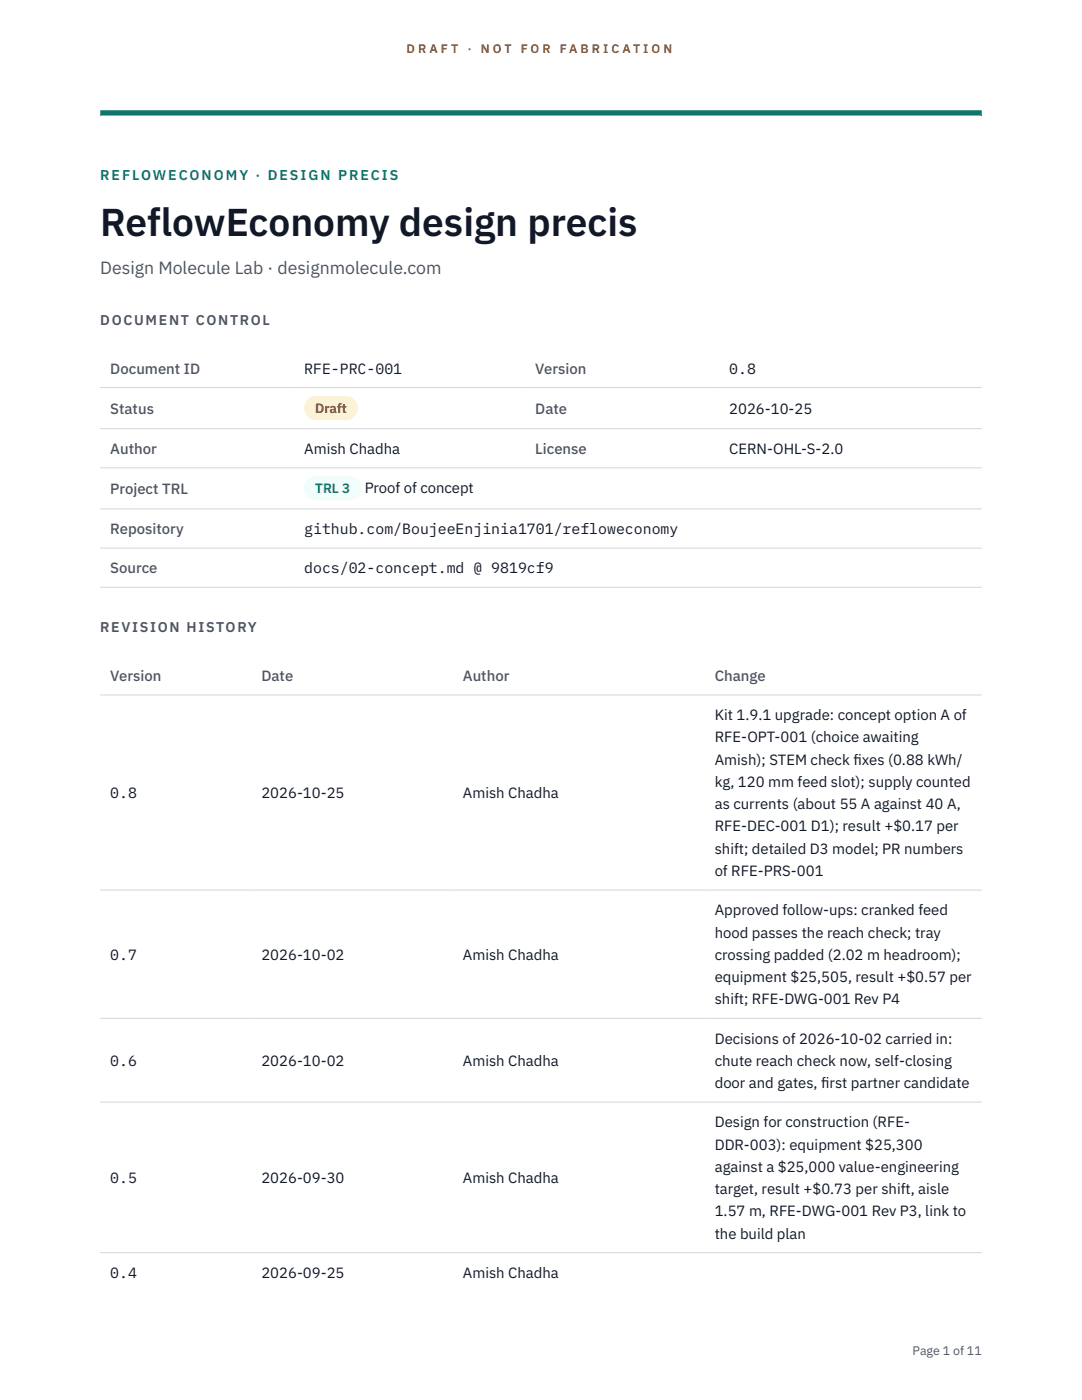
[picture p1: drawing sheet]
<svg xmlns="http://www.w3.org/2000/svg" width="216mm" height="279mm" viewBox="0 0 216 279" stroke-linecap="round" stroke-linejoin="round" font-family="sans-serif">
<defs><g id="words">
<text font-size="7.8" fill="#111827" x="20" y="47.1">ReflowEconomy design precis</text>
<text font-size="3.5" fill="#4b5563" x="20" y="54.6">Design Molecule Lab · designmolecule.com</text>
<g font-size="3" fill="#4b5563">
<text x="22" y="74.5">Document ID</text>
<text x="106.8" y="74.5">Version</text>
<text x="22" y="82.6">Status</text>
<text x="106.8" y="82.6">Date</text>
<text x="22" y="90.6">Author</text>
<text x="106.8" y="90.6">License</text>
<text x="22" y="98.6">Project TRL</text>
<text x="22" y="106.6">Repository</text>
<text x="22" y="114.4">Source</text>
<text x="22" y="135.9">Version</text>
<text x="52.2" y="135.9">Date</text>
<text x="92.4" y="135.9">Author</text>
<text x="142.6" y="135.9">Change</text>
</g>
<g font-size="3" fill="#111827">
<text x="60.7" y="74.5">RFE-PRC-001</text>
<text x="145.5" y="74.5">0.8</text>
<text x="145.5" y="82.6">2026-10-25</text>
<text x="60.7" y="90.6">Amish Chadha</text>
<text x="145.5" y="90.6">CERN-OHL-S-2.0</text>
<text x="72.8" y="98.5">Proof of concept</text>
<text x="60.7" y="106.6">github.com/BoujeeEnjinia1701/refloweconomy</text>
<text x="60.7" y="114.4">docs/02-concept.md @ 9819cf9</text>
<text x="142.6" y="143.7">Kit 1.9.1 upgrade: concept option A of</text>
<text x="142.6" y="148.2">RFE-OPT-001 (choice awaiting</text>
<text x="142.6" y="152.6">Amish); STEM check f</text>
<text x="170.3" y="152.6">ixes (0.88 kWh/</text>
<text x="22" y="159.3">0.8</text>
<text x="52.2" y="159.3">2026-10-25</text>
<text x="92.4" y="159.3">Amish Chadha</text>
<text x="142.6" y="157.1">kg, 120 mm feed slot); supply counted</text>
<text x="142.6" y="161.5">as currents (about 55 A against 40 A,</text>
<text x="142.6" y="165.9">RFE-DEC-001 D1); result +$0.17 per</text>
<text x="142.6" y="170.4">shift; detailed D3 model; PR numbers</text>
<text x="142.6" y="174.8">of RFE-PRS-001</text>
<text x="142.6" y="182.7">Approved follow-ups: cranked feed</text>
<text x="22" y="191.5">0.7</text>
<text x="52.2" y="191.5">2026-10-02</text>
<text x="92.4" y="191.5">Amish Chadha</text>
<text x="142.6" y="187.1">hood passes the reach check; tray</text>
<text x="142.6" y="191.5">crossing padded (2.02 m headroom);</text>
<text x="142.6" y="196">equipment $25,505, result +$0.57 per</text>
<text x="142.6" y="200.4">shift; RFE-DWG-001 Rev P4</text>
<text x="142.6" y="208.3">Decisions of 2026-10-02 carried in:</text>
<text x="22" y="212.7">0.6</text>
<text x="52.2" y="212.7">2026-10-02</text>
<text x="92.4" y="212.7">Amish Chadha</text>
<text x="142.6" y="212.7">chute reach check now, self-closing</text>
<text x="142.6" y="217.1">door and gates, f</text>
<text x="163.9" y="217.1">irst partner candidate</text>
<text x="142.6" y="225">Design for construction (RFE-</text>
<text x="142.6" y="229.4">DDR-003): equipment $25,300</text>
<text x="142.6" y="233.9">against a $25,000 value-engineering</text>
<text x="22" y="236.1">0.5</text>
<text x="52.2" y="236.1">2026-09-30</text>
<text x="92.4" y="236.1">Amish Chadha</text>
<text x="142.6" y="238.3">target, result +$0.73 per shift, aisle</text>
<text x="142.6" y="242.7">1.57 m, RFE-DWG-001 Rev P3, link to</text>
<text x="142.6" y="247.2">the build plan</text>
<text x="22" y="255">0.4</text>
<text x="52.2" y="255">2026-09-25</text>
<text x="92.4" y="255">Amish Chadha</text>
</g>
<text font-size="2.8" fill="#0f766e" x="20" y="36">REFLOWECONOMY · DESIGN PRECIS</text>
<g font-size="2.8" fill="#4b5563">
<text x="20" y="64.8">DOCUMENT CONTROL</text>
<text x="20" y="126.2">REVISION HISTORY</text>
</g>
<text font-size="2.7" fill="#92400e" x="62.9" y="82.5">Draft</text>
<text font-size="2.7" fill="#0f766e" x="62.9" y="98.5">TRL 3</text>
<g font-size="2.5" fill="#b45309">
<text x="81.1" y="10.5">D R A F T</text>
<text x="93.3" y="10.5">·</text>
<text x="95.9" y="10.5">N O T</text>
<text x="103.9" y="10.5">F O R</text>
<text x="111.7" y="10.5">F A B R I C A T I O N</text>
</g>
<text font-size="2.5" fill="#4b5563" x="182.1" y="270.3">Page 1 of 11</text>
</g></defs>
<path d="M20 23.1h175.9zM20 22h175.9v1.1h-175.9z" fill-rule="evenodd" fill="#0f766e"/>
<path d="M20 77.3h175.9M20 85.5h175.9M20 93.4h175.9M20 101.6h175.9M20 109.4h175.9M20 117.2h175.9M20 138.7h175.9M20 177.6h175.9M20 203.2h175.9M20 219.9h175.9M20 250h175.9" fill="none" stroke="#d1d5db" stroke-width=".2"/>
<path d="M60.7 79h10.7v4.9h-10.7z" fill="#fef3c7"/>
<path d="M60.7 95.1h11.4v4.8h-11.4z" fill="#f0fdfa"/>
<use href="#words"/>
</svg>
